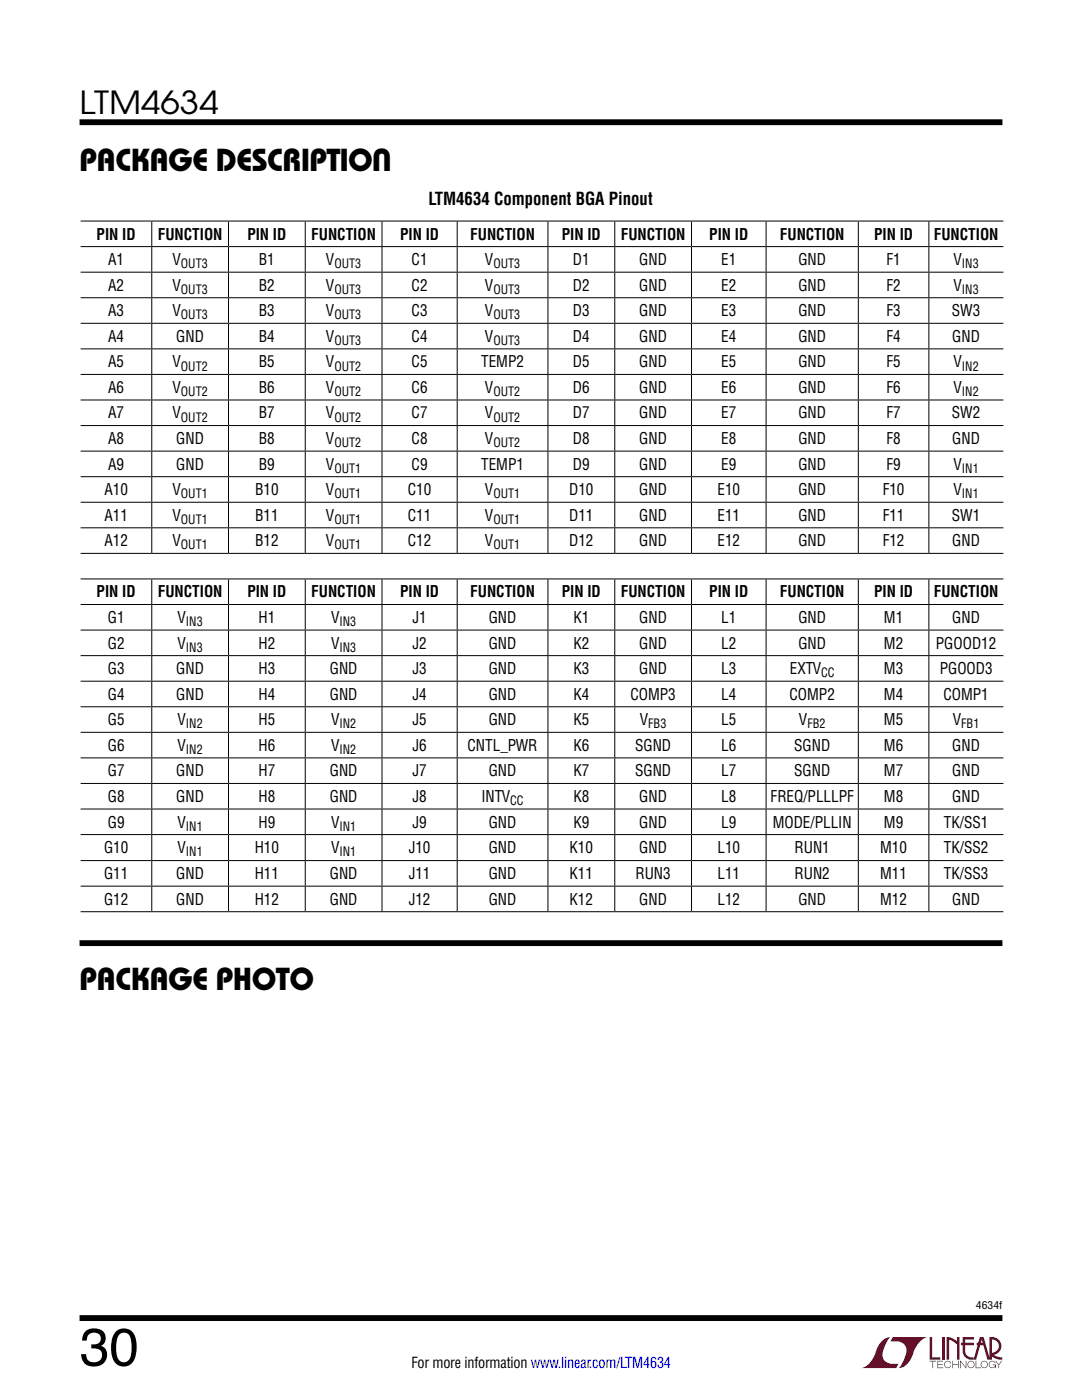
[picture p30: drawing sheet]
<svg xmlns="http://www.w3.org/2000/svg" width="216mm" height="279mm" viewBox="0 0 216 279" stroke-linecap="round" stroke-linejoin="round" font-family="sans-serif">
<defs><g id="words">
<text font-size="10.6" x="15.9" y="272.5">30</text>
<g font-size="6.3">
<text x="15.9" y="22.8">LTM4634</text>
<text x="15.9" y="34.1">Package Description</text>
<text x="15.9" y="197.5">Package Photo</text>
</g>
<text font-size="3.5" x="85.5" y="41">LTM4634 Component BGA Pinout</text>
<g font-size="3.2">
<text x="19.3" y="47.8">PIN ID</text>
<text x="31.5" y="47.8">FUNCTION</text>
<text x="49.4" y="47.8">PIN ID</text>
<text x="62.1" y="47.8">FUNCTION</text>
<text x="79.8" y="47.8">PIN ID</text>
<text x="93.8" y="47.8">FUNCTION</text>
<text x="112.1" y="47.8">PIN ID</text>
<text x="123.9" y="47.8">FUNCTION</text>
<text x="141.5" y="47.8">PIN ID</text>
<text x="155.6" y="47.8">FUNCTION</text>
<text x="174.4" y="47.8">PIN ID</text>
<text x="186.3" y="47.8">FUNCTION</text>
<text x="21.6" y="52.9">A1</text>
<text x="34.4" y="52.9">V</text>
<text x="51.7" y="52.9">B1</text>
<text x="65" y="52.9">V</text>
<text x="82.1" y="52.9">C1</text>
<text x="96.8" y="52.9">V</text>
<text x="114.3" y="52.9">D1</text>
<text x="127.6" y="52.9">GND</text>
<text x="143.9" y="52.9">E1</text>
<text x="159.3" y="52.9">GND</text>
<text x="176.9" y="52.9">F1</text>
<text x="190.3" y="52.9">V</text>
<text x="21.6" y="58">A2</text>
<text x="34.4" y="58">V</text>
<text x="51.7" y="58">B2</text>
<text x="65" y="58">V</text>
<text x="82.1" y="58">C2</text>
<text x="96.8" y="58">V</text>
<text x="114.3" y="58">D2</text>
<text x="127.6" y="58">GND</text>
<text x="143.9" y="58">E2</text>
<text x="159.3" y="58">GND</text>
<text x="176.9" y="58">F2</text>
<text x="190.3" y="58">V</text>
<text x="21.6" y="63.1">A3</text>
<text x="34.4" y="63.1">V</text>
<text x="51.7" y="63.1">B3</text>
<text x="65" y="63.1">V</text>
<text x="82.1" y="63.1">C3</text>
<text x="96.8" y="63.1">V</text>
<text x="114.3" y="63.1">D3</text>
<text x="127.6" y="63.1">GND</text>
<text x="143.9" y="63.1">E3</text>
<text x="159.3" y="63.1">GND</text>
<text x="176.9" y="63.1">F3</text>
<text x="189.9" y="63.1">SW3</text>
<text x="21.6" y="68.2">A4</text>
<text x="35.2" y="68.2">GND</text>
<text x="51.7" y="68.2">B4</text>
<text x="65" y="68.2">V</text>
<text x="82.1" y="68.2">C4</text>
<text x="96.8" y="68.2">V</text>
<text x="114.3" y="68.2">D4</text>
<text x="127.6" y="68.2">GND</text>
<text x="143.9" y="68.2">E4</text>
<text x="159.3" y="68.2">GND</text>
<text x="176.9" y="68.2">F4</text>
<text x="190" y="68.2">GND</text>
<text x="21.6" y="73.3">A5</text>
<text x="34.4" y="73.3">V</text>
<text x="51.7" y="73.3">B5</text>
<text x="65" y="73.3">V</text>
<text x="82.1" y="73.3">C5</text>
<text x="96" y="73.3">TEMP2</text>
<text x="114.3" y="73.3">D5</text>
<text x="127.6" y="73.3">GND</text>
<text x="143.9" y="73.3">E5</text>
<text x="159.3" y="73.3">GND</text>
<text x="176.9" y="73.3">F5</text>
<text x="190.3" y="73.3">V</text>
<text x="21.6" y="78.4">A6</text>
<text x="21.6" y="83.5">A7</text>
<text x="34.4" y="78.4">V</text>
<text x="34.4" y="83.5">V</text>
<text x="51.7" y="78.4">B6</text>
<text x="51.7" y="83.5">B7</text>
<text x="65" y="78.4">V</text>
<text x="65" y="83.5">V</text>
<text x="82.1" y="78.4">C6</text>
<text x="82.1" y="83.5">C7</text>
<text x="96.8" y="78.4">V</text>
<text x="96.8" y="83.5">V</text>
<text x="114.3" y="78.4">D6</text>
<text x="114.3" y="83.5">D7</text>
<text x="127.6" y="78.4">GND</text>
<text x="127.6" y="83.5">GND</text>
<text x="143.9" y="78.4">E6</text>
<text x="143.9" y="83.5">E7</text>
<text x="159.3" y="78.4">GND</text>
<text x="159.3" y="83.5">GND</text>
<text x="176.9" y="78.4">F6</text>
<text x="176.9" y="83.5">F7</text>
<text x="189.9" y="83.5">SW2</text>
<text x="190.3" y="78.4">V</text>
<text x="21.6" y="88.6">A8</text>
<text x="35.2" y="88.6">GND</text>
<text x="51.7" y="88.6">B8</text>
<text x="65" y="88.6">V</text>
<text x="82.1" y="88.6">C8</text>
<text x="96.8" y="88.6">V</text>
<text x="114.3" y="88.6">D8</text>
<text x="127.6" y="88.6">GND</text>
<text x="143.9" y="88.6">E8</text>
<text x="159.3" y="88.6">GND</text>
<text x="176.9" y="88.6">F8</text>
<text x="190" y="88.6">GND</text>
<text x="21.6" y="93.7">A9</text>
<text x="35.2" y="93.7">GND</text>
<text x="51.7" y="93.7">B9</text>
<text x="65" y="93.7">V</text>
<text x="82.1" y="93.7">C9</text>
<text x="96" y="93.7">TEMP1</text>
<text x="114.3" y="93.7">D9</text>
<text x="127.6" y="93.7">GND</text>
<text x="143.9" y="93.7">E9</text>
<text x="159.3" y="93.7">GND</text>
<text x="176.9" y="93.7">F9</text>
<text x="190.3" y="93.7">V</text>
<text x="20.8" y="98.8">A10</text>
<text x="34.4" y="98.8">V</text>
<text x="50.9" y="98.8">B10</text>
<text x="65" y="98.8">V</text>
<text x="81.4" y="98.8">C10</text>
<text x="96.8" y="98.8">V</text>
<text x="113.6" y="98.8">D10</text>
<text x="127.6" y="98.8">GND</text>
<text x="143.2" y="98.8">E10</text>
<text x="159.3" y="98.8">GND</text>
<text x="176.1" y="98.8">F10</text>
<text x="190.3" y="98.8">V</text>
<text x="20.8" y="103.9">A11</text>
<text x="34.4" y="103.9">V</text>
<text x="50.9" y="103.9">B11</text>
<text x="65" y="103.9">V</text>
<text x="81.4" y="103.9">C11</text>
<text x="96.8" y="103.9">V</text>
<text x="113.6" y="103.9">D11</text>
<text x="127.6" y="103.9">GND</text>
<text x="143.2" y="103.9">E11</text>
<text x="159.3" y="103.9">GND</text>
<text x="176.1" y="103.9">F11</text>
<text x="189.9" y="103.9">SW1</text>
<text x="20.8" y="109">A12</text>
<text x="34.4" y="109">V</text>
<text x="50.9" y="109">B12</text>
<text x="65" y="109">V</text>
<text x="81.4" y="109">C12</text>
<text x="96.8" y="109">V</text>
<text x="113.6" y="109">D12</text>
<text x="127.6" y="109">GND</text>
<text x="143.2" y="109">E12</text>
<text x="159.3" y="109">GND</text>
<text x="176.1" y="109">F12</text>
<text x="190" y="109">GND</text>
<text x="19.3" y="119.2">PIN ID</text>
<text x="31.5" y="119.2">FUNCTION</text>
<text x="49.4" y="119.2">PIN ID</text>
<text x="62.1" y="119.2">FUNCTION</text>
<text x="79.8" y="119.2">PIN ID</text>
<text x="93.8" y="119.2">FUNCTION</text>
<text x="112.1" y="119.2">PIN ID</text>
<text x="123.9" y="119.2">FUNCTION</text>
<text x="141.5" y="119.2">PIN ID</text>
<text x="155.6" y="119.2">FUNCTION</text>
<text x="174.4" y="119.2">PIN ID</text>
<text x="186.3" y="119.2">FUNCTION</text>
<text x="21.5" y="124.3">G1</text>
<text x="35.4" y="124.3">V</text>
<text x="51.6" y="124.3">H1</text>
<text x="66.1" y="124.3">V</text>
<text x="82.3" y="124.3">J1</text>
<text x="97.5" y="124.3">GND</text>
<text x="114.4" y="124.3">K1</text>
<text x="127.6" y="124.3">GND</text>
<text x="143.9" y="124.3">L1</text>
<text x="159.3" y="124.3">GND</text>
<text x="176.4" y="124.3">M1</text>
<text x="190" y="124.3">GND</text>
<text x="21.5" y="129.4">G2</text>
<text x="35.4" y="129.4">V</text>
<text x="51.6" y="129.4">H2</text>
<text x="66.1" y="129.4">V</text>
<text x="82.3" y="129.4">J2</text>
<text x="97.5" y="129.4">GND</text>
<text x="114.4" y="129.4">K2</text>
<text x="127.6" y="129.4">GND</text>
<text x="143.9" y="129.4">L2</text>
<text x="159.3" y="129.4">GND</text>
<text x="176.4" y="129.4">M2</text>
<text x="186.7" y="129.4">PGOOD12</text>
<text x="21.5" y="134.5">G3</text>
<text x="35.2" y="134.5">GND</text>
<text x="51.6" y="134.5">H3</text>
<text x="65.8" y="134.5">GND</text>
<text x="82.3" y="134.5">J3</text>
<text x="97.5" y="134.5">GND</text>
<text x="114.4" y="134.5">K3</text>
<text x="127.6" y="134.5">GND</text>
<text x="143.9" y="134.5">L3</text>
<text x="157.6" y="134.5">EXTV</text>
<text x="176.4" y="134.5">M3</text>
<text x="187.5" y="134.5">PGOOD3</text>
<text x="21.5" y="139.6">G4</text>
<text x="35.2" y="139.6">GND</text>
<text x="51.6" y="139.6">H4</text>
<text x="65.8" y="139.6">GND</text>
<text x="82.3" y="139.6">J4</text>
<text x="97.5" y="139.6">GND</text>
<text x="114.4" y="139.6">K4</text>
<text x="125.8" y="139.6">COMP3</text>
<text x="143.9" y="139.6">L4</text>
<text x="157.5" y="139.6">COMP2</text>
<text x="176.4" y="139.6">M4</text>
<text x="188.3" y="139.6">COMP1</text>
<text x="21.5" y="144.7">G5</text>
<text x="21.5" y="149.8">G6</text>
<text x="35.4" y="144.7">V</text>
<text x="35.4" y="149.8">V</text>
<text x="51.6" y="144.7">H5</text>
<text x="51.6" y="149.8">H6</text>
<text x="66.1" y="144.7">V</text>
<text x="66.1" y="149.8">V</text>
<text x="82.3" y="144.7">J5</text>
<text x="82.3" y="149.8">J6</text>
<text x="93.3" y="149.8">CNTL_PWR</text>
<text x="97.5" y="144.7">GND</text>
<text x="114.4" y="144.7">K5</text>
<text x="114.4" y="149.8">K6</text>
<text x="126.7" y="149.8">SGND</text>
<text x="127.7" y="144.7">V</text>
<text x="143.9" y="144.7">L5</text>
<text x="143.9" y="149.8">L6</text>
<text x="158.5" y="149.8">SGND</text>
<text x="159.4" y="144.7">V</text>
<text x="176.4" y="144.7">M5</text>
<text x="176.4" y="149.8">M6</text>
<text x="190" y="149.8">GND</text>
<text x="190.1" y="144.7">V</text>
<text x="21.5" y="154.9">G7</text>
<text x="35.2" y="154.9">GND</text>
<text x="51.6" y="154.9">H7</text>
<text x="65.8" y="154.9">GND</text>
<text x="82.3" y="154.9">J7</text>
<text x="97.5" y="154.9">GND</text>
<text x="114.4" y="154.9">K7</text>
<text x="126.7" y="154.9">SGND</text>
<text x="143.9" y="154.9">L7</text>
<text x="158.5" y="154.9">SGND</text>
<text x="176.4" y="154.9">M7</text>
<text x="190" y="154.9">GND</text>
<text x="21.5" y="160">G8</text>
<text x="35.2" y="160">GND</text>
<text x="51.6" y="160">H8</text>
<text x="65.8" y="160">GND</text>
<text x="82.3" y="160">J8</text>
<text x="96.1" y="160">INTV</text>
<text x="114.4" y="160">K8</text>
<text x="127.6" y="160">GND</text>
<text x="143.9" y="160">L8</text>
<text x="153.8" y="160">FREQ/PLLLPF</text>
<text x="176.4" y="160">M8</text>
<text x="190" y="160">GND</text>
<text x="21.5" y="165.1">G9</text>
<text x="35.4" y="165.1">V</text>
<text x="51.6" y="165.1">H9</text>
<text x="66.1" y="165.1">V</text>
<text x="82.3" y="165.1">J9</text>
<text x="97.5" y="165.1">GND</text>
<text x="114.4" y="165.1">K9</text>
<text x="127.6" y="165.1">GND</text>
<text x="143.9" y="165.1">L9</text>
<text x="154.2" y="165.1">MODE/PLLIN</text>
<text x="176.4" y="165.1">M9</text>
<text x="188.3" y="165.1">TK/SS1</text>
<text x="20.8" y="170.2">G10</text>
<text x="35.4" y="170.2">V</text>
<text x="50.8" y="170.2">H10</text>
<text x="66.1" y="170.2">V</text>
<text x="81.5" y="170.2">J10</text>
<text x="97.5" y="170.2">GND</text>
<text x="113.7" y="170.2">K10</text>
<text x="127.6" y="170.2">GND</text>
<text x="143.2" y="170.2">L10</text>
<text x="158.5" y="170.2">RUN1</text>
<text x="175.6" y="170.2">M10</text>
<text x="188.3" y="170.2">TK/SS2</text>
<text x="20.8" y="175.4">G11</text>
<text x="35.2" y="175.4">GND</text>
<text x="50.8" y="175.4">H11</text>
<text x="65.8" y="175.4">GND</text>
<text x="81.5" y="175.4">J11</text>
<text x="97.5" y="175.4">GND</text>
<text x="113.7" y="175.4">K11</text>
<text x="126.8" y="175.4">RUN3</text>
<text x="143.2" y="175.4">L11</text>
<text x="158.5" y="175.4">RUN2</text>
<text x="175.6" y="175.4">M11</text>
<text x="188.3" y="175.4">TK/SS3</text>
<text x="20.8" y="180.5">G12</text>
<text x="35.2" y="180.5">GND</text>
<text x="50.8" y="180.5">H12</text>
<text x="65.8" y="180.5">GND</text>
<text x="81.5" y="180.5">J12</text>
<text x="97.5" y="180.5">GND</text>
<text x="113.7" y="180.5">K12</text>
<text x="127.6" y="180.5">GND</text>
<text x="143.2" y="180.5">L12</text>
<text x="159.3" y="180.5">GND</text>
<text x="175.6" y="180.5">M12</text>
<text x="190" y="180.5">GND</text>
</g>
<text font-size="3" x="82.1" y="273.1">For more information www.linear.com/LTM4634</text>
<g font-size="2.5">
<text x="36.1" y="53.5">OUT3</text>
<text x="66.7" y="53.5">OUT3</text>
<text x="98.4" y="53.5">OUT3</text>
<text x="191.9" y="53.5">IN3</text>
<text x="36.1" y="58.6">OUT3</text>
<text x="66.7" y="58.6">OUT3</text>
<text x="98.4" y="58.6">OUT3</text>
<text x="191.9" y="58.6">IN3</text>
<text x="36.1" y="63.7">OUT3</text>
<text x="66.7" y="63.7">OUT3</text>
<text x="98.4" y="63.7">OUT3</text>
<text x="66.7" y="68.8">OUT3</text>
<text x="98.4" y="68.8">OUT3</text>
<text x="36.1" y="73.9">OUT2</text>
<text x="66.7" y="73.9">OUT2</text>
<text x="191.9" y="73.9">IN2</text>
<text x="36.1" y="79.1">OUT2</text>
<text x="66.7" y="79.1">OUT2</text>
<text x="98.4" y="79.1">OUT2</text>
<text x="191.9" y="79.1">IN2</text>
<text x="36.1" y="84.2">OUT2</text>
<text x="66.7" y="84.2">OUT2</text>
<text x="66.7" y="89.3">OUT2</text>
<text x="98.4" y="84.2">OUT2</text>
<text x="98.4" y="89.3">OUT2</text>
<text x="66.7" y="94.4">OUT1</text>
<text x="191.9" y="94.4">IN1</text>
<text x="36.1" y="99.5">OUT1</text>
<text x="66.7" y="99.5">OUT1</text>
<text x="98.4" y="99.5">OUT1</text>
<text x="191.9" y="99.5">IN1</text>
<text x="36.1" y="104.6">OUT1</text>
<text x="66.7" y="104.6">OUT1</text>
<text x="98.4" y="104.6">OUT1</text>
<text x="36.1" y="109.7">OUT1</text>
<text x="66.7" y="109.7">OUT1</text>
<text x="98.4" y="109.7">OUT1</text>
<text x="37.1" y="125">IN3</text>
<text x="67.7" y="125">IN3</text>
<text x="37.1" y="130.1">IN3</text>
<text x="67.7" y="130.1">IN3</text>
<text x="163.9" y="135.2">CC</text>
<text x="37.1" y="145.4">IN2</text>
<text x="67.7" y="145.4">IN2</text>
<text x="129.4" y="145.4">FB3</text>
<text x="161.1" y="145.4">FB2</text>
<text x="191.8" y="145.4">FB1</text>
<text x="37.1" y="150.5">IN2</text>
<text x="67.7" y="150.5">IN2</text>
<text x="101.8" y="160.7">CC</text>
<text x="37.1" y="165.8">IN1</text>
<text x="67.7" y="165.8">IN1</text>
<text x="37.1" y="170.9">IN1</text>
<text x="67.7" y="170.9">IN1</text>
</g>
<text font-size="2.1" x="194.7" y="261.2">4634f</text>
</g></defs>
<g fill="#910028">
<path d="M185.5 266.8h.5v4.1h1.6v.5h-2.1z"/>
<path d="M176.2 267.4l1-.5h.5h-.1a6.2 6.2 0 0 0-1.4 4 2.58 2.58 0 0 0 3.1 1.3l-.5 .8h-6.9a4.9 4.9 0 0 0 3-3.8l.4-.7z"/>
<path d="M178.1 266.9h7a4.9 4.9 0 0 0-3.1 3.7 3.2 3.2 0 0 1-2.7 2.4h.1a6.2 6.2 0 0 0 1.4-4.1 2.58 2.58 0 0 0-3.1-1.2z"/>
<path d="M188 266.8h.5v4.6h-.5z"/>
<path d="M188.9 266.8l1 .2 1.1 .7v-.9h.5v4.6h-.5v-3.1l-1.6-.9v4h-.5z"/>
<path d="M185.5 271.6h1.3v.1h-.6v1.3h-.1v-1.3h-.6z"/>
<path d="M187 271.6h1.2v.1h-1v.5h.9v.2h-.9v.5h1v.1h-1.2z"/>
<path d="M190 271.6h.2v.6h1v-.6h.1v1.4h-.1v-.6h-1v.6h-.2z"/>
<path d="M191.6 271.6h.1l1 1.2v-1.2h.1v1.4l-1.1-1.2v1.2h-.1z"/>
<path d="M194.7 271.6h.1v1.3h.9v.1h-1z"/>
<path d="M198.6 271.6h.2l.5 .7 .5-.7h.2l-.6 .8v.6h-.2v-.6z"/>
<path d="M192.1 266.8h2.2v.5h-1.7v.7h1.7v.5h-1.7v1.1a1.32 1.32 0 0 0 1.7 1.3v.5l1.2-4.6h.8l1.1 4.1v-4.1a1.84 1.84 0 0 1 2.4 1.4 1.84 1.84 0 0 1-1.5 2.2l.8 .4 .9 .1v.5l-1.2-.2-1-.6v-.6a1.34 1.34 0 0 0 1.5-1.2 1.34 1.34 0 0 0-1.4-1.5v4.1h-.9l-.8-2.9h-1.3v-.5h1.2l-.2-.7-1.1 4.1a2.06 2.06 0 0 1-2.7-1.3v-1.6h-.4v-.5h.4z"/>
<path d="M193.2 271.8a.72 .72 0 0 1 1.2 .1 .72 .72 0 0 1-.4 1.1 .72 .72 0 0 1-1-.7h.2a.59 .59 0 0 0 .8 .5 .59 .59 0 0 0 .2-.9 .59 .59 0 0 0-1 .2v.2h-.2z"/>
<path d="M195.9 271.8a.72 .72 0 0 1 1.1 .1 .72 .72 0 0 1-.4 1.1 .72 .72 0 0 1-.9-.7h.1a.59 .59 0 0 0 .8 .5 .59 .59 0 0 0 .2-.9 .59 .59 0 0 0-.9 .2l-.1 .2h-.1z"/>
<path d="M197.5 271.8a.72 .72 0 0 1 1.2 .2h-.2a.59 .59 0 0 0-.9-.1 .59 .59 0 0 0 .1 .9 .59 .59 0 0 0 .9-.4h-.5v-.1h.6v.7h-.1v-.3a.73 .73 0 0 1-1.1 .2 .73 .73 0 0 1 0-1.1z"/>
<path d="M188.6 271.8a.71 .71 0 0 1 1.2 .3h-.1a.59 .59 0 0 0-.9-.3 .59 .59 0 0 0-.1 1 .59 .59 0 0 0 1-.3h.1a.73 .73 0 0 1-1.1 .4 .73 .73 0 0 1-.1-1.1z"/>
</g>
<path d="M15.9 24.4h184.1M15.9 188.2h184.1M15.9 263h184.1" fill="none" stroke="#000" stroke-width="1.2" stroke-linecap="butt"/>
<g fill="none" stroke="#000" stroke-width=".2">
<path d="M16.1 44.1h184.1M16.1 49.2h184.1M16.1 54.3h184.1M16.1 59.4h184.1M30.3 44.2v4.9M30.3 49.3v4.9M30.3 54.4v4.9M30.3 59.5v4.9M45.6 44.2v4.9M45.6 49.3v4.9M45.6 54.4v4.9M45.6 59.5v4.9"/>
<path d="M60.9 44.2v4.9M60.9 49.3v4.9M60.9 54.4v4.9M60.9 59.5v4.9M76.2 44.2v4.9M76.2 49.3v4.9M76.2 54.4v4.9M76.2 59.5v4.9M91.2 44.2v4.9M91.2 49.3v4.9M91.2 54.4v4.9M91.2 59.5v4.9"/>
<path d="M109.3 44.2v4.9M109.3 49.3v4.9M109.3 54.4v4.9M109.3 59.5v4.9M122.7 44.2v4.9M122.7 49.3v4.9M122.7 54.4v4.9M122.7 59.5v4.9M138 44.2v4.9M138 49.3v4.9M138 54.4v4.9M138 59.5v4.9"/>
<path d="M152.9 44.2v4.9M152.9 49.3v4.9M152.9 54.4v4.9M152.9 59.5v4.9M171.3 44.2v4.9M171.3 49.3v4.9M171.3 54.4v4.9M171.3 59.5v4.9M185.3 44.2v4.9M185.3 49.3v4.9M185.3 54.4v4.9M185.3 59.5v4.9"/>
<path d="M16.1 64.5h184.1M16.1 69.6h184.1M16.1 74.7h184.1M16.1 79.8h184.1M30.3 64.6v4.9M30.3 69.7v4.9M30.3 74.8v4.9M30.3 79.9v4.9M45.6 64.6v4.9M45.6 69.7v4.9M45.6 74.8v4.9M45.6 79.9v4.9"/>
<path d="M60.9 64.6v4.9M60.9 69.7v4.9M60.9 74.8v4.9M60.9 79.9v4.9M76.2 64.6v4.9M76.2 69.7v4.9M76.2 74.8v4.9M76.2 79.9v4.9M91.2 64.6v4.9M91.2 69.7v4.9M91.2 74.8v4.9M91.2 79.9v4.9"/>
<path d="M109.3 64.6v4.9M109.3 69.7v4.9M109.3 74.8v4.9M109.3 79.9v4.9M122.7 64.6v4.9M122.7 69.7v4.9M122.7 74.8v4.9M122.7 79.9v4.9M138 64.6v4.9M138 69.7v4.9M138 74.8v4.9M138 79.9v4.9"/>
<path d="M152.9 64.6v4.9M152.9 69.7v4.9M152.9 74.8v4.9M152.9 79.9v4.9M171.3 64.6v4.9M171.3 69.7v4.9M171.3 74.8v4.9M171.3 79.9v4.9M185.3 64.6v4.9M185.3 69.7v4.9M185.3 74.8v4.9M185.3 79.9v4.9"/>
<path d="M16.1 84.9h184.1M16.1 90h184.1M16.1 95.1h184.1M30.3 85v4.9M30.3 90.1v4.9M30.3 95.2v4.9M45.6 85v4.9M45.6 90.1v4.9M45.6 95.2v4.9M60.9 85v4.9M60.9 90.1v4.9M60.9 95.2v4.9"/>
<path d="M76.2 85v4.9M76.2 90.1v4.9M76.2 95.2v4.9M91.2 85v4.9M91.2 90.1v4.9M91.2 95.2v4.9M109.3 85v4.9M109.3 90.1v4.9M109.3 95.2v4.9M122.7 85v4.9M122.7 90.1v4.9M122.7 95.2v4.9"/>
<path d="M138 85v4.9M138 90.1v4.9M138 95.2v4.9M152.9 85v4.9M152.9 90.1v4.9M152.9 95.2v4.9M171.3 85v4.9M171.3 90.1v4.9M171.3 95.2v4.9M185.3 85v4.9M185.3 90.1v4.9M185.3 95.2v4.9"/>
<path d="M16.1 100.2h184.1M16.1 105.3h184.1M16.1 110.4h184.1M16.1 115.5h184.1M30.3 100.3v4.9M30.3 105.4v5M30.3 115.6v5M45.6 100.3v4.9M45.6 105.4v5M45.6 115.6v5M60.9 100.3v4.9M60.9 105.4v5"/>
<path d="M60.9 115.6v5M76.2 100.3v4.9M76.2 105.4v5M76.2 115.6v5M91.2 100.3v4.9M91.2 105.4v5M91.2 115.6v5M109.3 100.3v4.9M109.3 105.4v5M109.3 115.6v5M122.7 100.3v4.9M122.7 105.4v5"/>
<path d="M122.7 115.6v5M138 100.3v4.9M138 105.4v5M138 115.6v5M152.9 100.3v4.9M152.9 105.4v5M152.9 115.6v5M171.3 100.3v4.9M171.3 105.4v5M171.3 115.6v5M185.3 100.3v4.9M185.3 105.4v5"/>
<path d="M185.3 115.6v5M16.1 120.6h184.1M16.1 125.7h184.1M16.1 130.8h184.1M16.1 135.9h184.1M30.3 120.7v5M30.3 125.8v5M30.3 130.9v5M30.3 136v5M45.6 120.7v5M45.6 125.8v5M45.6 130.9v5"/>
<path d="M45.6 136v5M60.9 120.7v5M60.9 125.8v5M60.9 130.9v5M60.9 136v5M76.2 120.7v5M76.2 125.8v5M76.2 130.9v5M76.2 136v5M91.2 120.7v5M91.2 125.8v5M91.2 130.9v5"/>
<path d="M91.2 136v5M109.3 120.7v5M109.3 125.8v5M109.3 130.9v5M109.3 136v5M122.7 120.7v5M122.7 125.8v5M122.7 130.9v5M122.7 136v5M138 120.7v5M138 125.8v5M138 130.9v5"/>
<path d="M138 136v5M152.9 120.7v5M152.9 125.8v5M152.9 130.9v5M152.9 136v5M171.3 120.7v5M171.3 125.8v5M171.3 130.9v5M171.3 136v5M185.3 120.7v5M185.3 125.8v5M185.3 130.9v5"/>
<path d="M185.3 136v5M16.1 141h184.1M16.1 146.2h184.1M16.1 151.3h184.1M16.1 156.4h184.1M30.3 141.1v5M30.3 146.2v5M30.3 151.3v5M30.3 156.4v5M45.6 141.1v5M45.6 146.2v5M45.6 151.3v5"/>
<path d="M45.6 156.4v5M60.9 141.1v5M60.9 146.2v5M60.9 151.3v5M60.9 156.4v5M76.2 141.1v5M76.2 146.2v5M76.2 151.3v5M76.2 156.4v5M91.2 141.1v5M91.2 146.2v5M91.2 151.3v5"/>
<path d="M91.2 156.4v5M109.3 141.1v5M109.3 146.2v5M109.3 151.3v5M109.3 156.4v5M122.7 141.1v5M122.7 146.2v5M122.7 151.3v5M122.7 156.4v5M138 141.1v5M138 146.2v5M138 151.3v5"/>
<path d="M138 156.4v5M152.9 141.1v5M152.9 146.2v5M152.9 151.3v5M152.9 156.4v5M171.3 141.1v5M171.3 146.2v5M171.3 151.3v5M171.3 156.4v5M185.3 141.1v5M185.3 146.2v5M185.3 151.3v5"/>
<path d="M185.3 156.4v5M16.1 161.5h184.1M16.1 166.6h184.1M16.1 171.7h184.1M16.1 176.9h184.1M30.3 161.5v5M30.3 166.6v5.1M30.3 171.8v5M30.3 176.9v5M45.6 161.5v5M45.6 166.6v5.1M45.6 171.8v5"/>
<path d="M45.6 176.9v5M60.9 161.5v5M60.9 166.6v5.1M60.9 171.8v5M60.9 176.9v5M76.2 161.5v5M76.2 166.6v5.1M76.2 171.8v5M76.2 176.9v5M91.2 161.5v5M91.2 166.6v5.1M91.2 171.8v5"/>
<path d="M91.2 176.9v5M109.3 161.5v5M109.3 166.6v5.1M109.3 171.8v5M109.3 176.9v5M122.7 161.5v5M122.7 166.6v5.1M122.7 171.8v5M122.7 176.9v5M138 161.5v5M138 166.6v5.1M138 171.8v5"/>
<path d="M138 176.9v5M152.9 161.5v5M152.9 166.6v5.1M152.9 171.8v5M152.9 176.9v5M171.3 161.5v5M171.3 166.6v5.1M171.3 171.8v5M171.3 176.9v5M185.3 161.5v5M185.3 166.6v5.1M185.3 171.8v5"/>
<path d="M185.3 176.9v5M16.1 182h184.1"/>
</g>
<use href="#words"/>
</svg>
